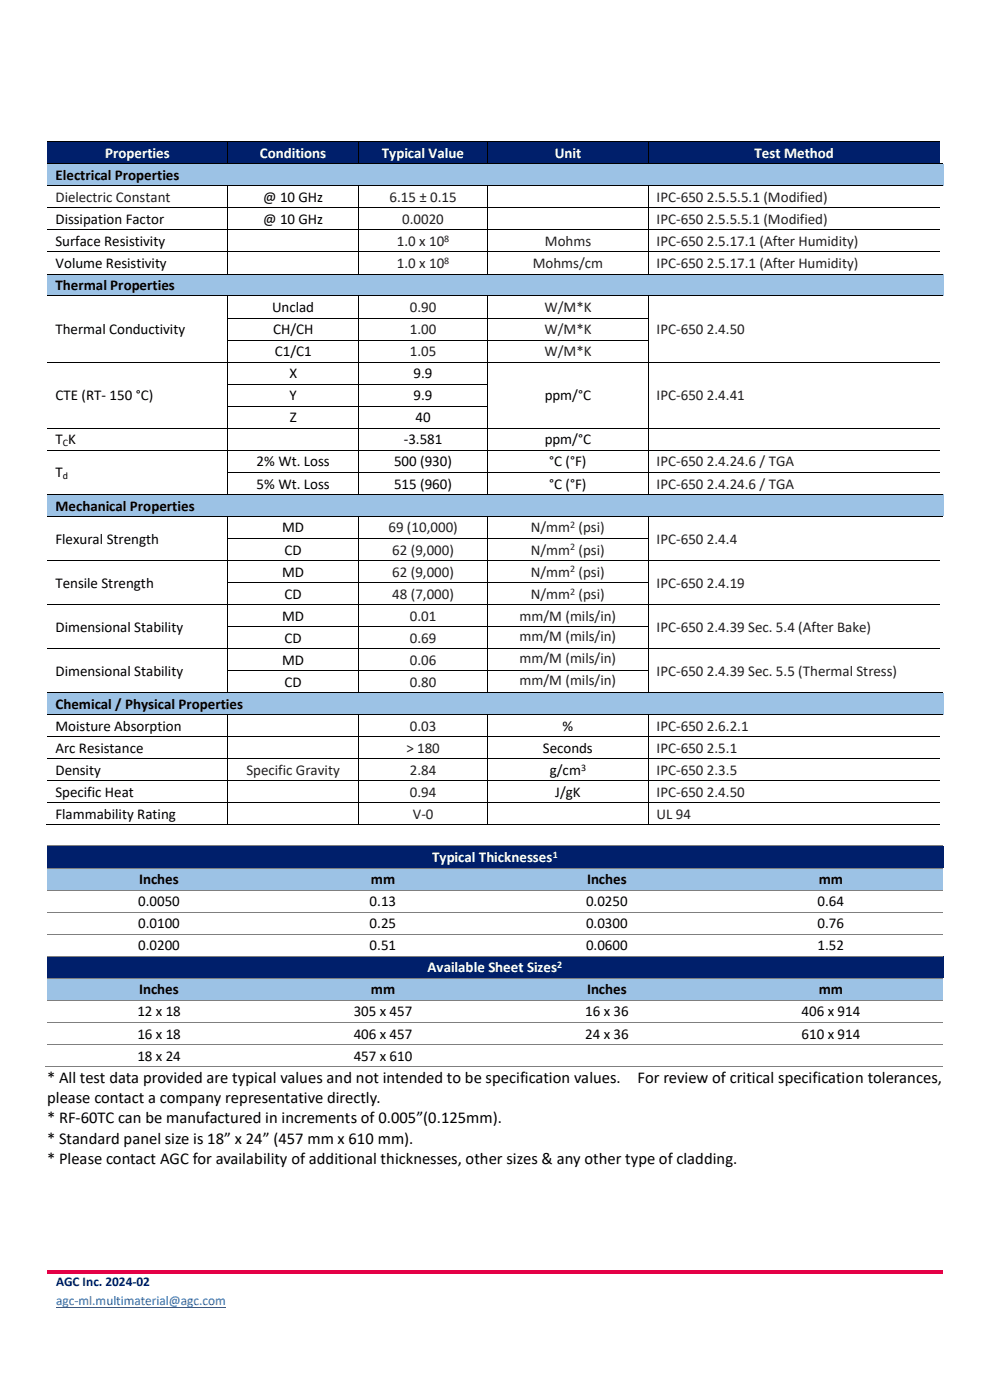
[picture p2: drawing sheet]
<svg xmlns="http://www.w3.org/2000/svg" width="210mm" height="297mm" viewBox="0 0 210 297" stroke-linecap="round" stroke-linejoin="round" font-family="sans-serif">
<defs><g id="words">
<g font-size="3.5">
<text x="10" y="229.7">* All test data provided are typical values and not intended to be specification values.</text>
<text x="135.2" y="229.7">For review of critical specification tolerances,</text>
<text x="10" y="234">please contact a company representative directly.</text>
<text x="10" y="238.3">* RF-60TC can be manufactured in increments of 0.005”(0.125mm).</text>
<text x="10" y="242.6">* Standard panel size is 18” x 24” (457 mm x 610 mm).</text>
<text x="10" y="246.9">* Please contact AGC for availability of additional thicknesses, other sizes &amp; any other type of cladding.</text>
</g>
<g font-size="3.2" fill="#fff">
<text x="22.3" y="33.5">Properties</text>
<text x="55.1" y="33.5">Conditions</text>
<text x="81" y="33.5">Typical Value</text>
<text x="117.7" y="33.5">Unit</text>
<text x="160.1" y="33.5">Test Method</text>
<text x="91.7" y="182.9">Typical Thicknesses</text>
<text x="90.7" y="206.3">Available Sheet Sizes</text>
</g>
<g font-size="3.2">
<text x="11.8" y="38.2">Electrical Properties</text>
<text x="11.8" y="47.5">Dissipation Factor</text>
<text x="55.8" y="42.8">@ 10 GHz</text>
<text x="55.8" y="47.5">@ 10 GHz</text>
<text x="11.8" y="52.2">Surface Resistivity</text>
<text x="11.8" y="56.9">Volume Resistivity</text>
<text x="11.8" y="61.6">Thermal Properties</text>
<text x="11.8" y="70.9">Thermal Conductivity</text>
<text x="57.7" y="66.2">Unclad</text>
<text x="57.9" y="70.9">CH/CH</text>
<text x="58.3" y="75.6">C1/C1</text>
<text x="61.4" y="80.3">X</text>
<text x="87.7" y="80.3">9.9</text>
<text x="11.8" y="84.9">CTE (RT- 150 °C)</text>
<text x="61.4" y="84.9">Y</text>
<text x="61.5" y="89.6">Z</text>
<text x="87.7" y="84.9">9.9</text>
<text x="88.2" y="89.6">40</text>
<text x="115.6" y="84.9">ppm/°C</text>
<text x="11.8" y="94.3">T K</text>
<text x="85.7" y="94.3">-3.581</text>
<text x="115.6" y="94.3">ppm/°C</text>
<text x="11.8" y="101.3">T</text>
<text x="54.4" y="99">2% Wt. Loss</text>
<text x="83.6" y="99">500 (930)</text>
<text x="116.5" y="99">°C (°F)</text>
<text x="54.4" y="103.6">5% Wt. Loss</text>
<text x="83.6" y="103.6">515 (960)</text>
<text x="116.5" y="103.6">°C (°F)</text>
<text x="11.8" y="108.3">Mechanical Properties</text>
<text x="59.9" y="113">MD</text>
<text x="11.8" y="115.3">Flexural Strength</text>
<text x="60.4" y="117.7">CD</text>
<text x="11.8" y="124.7">Tensile Strength</text>
<text x="59.9" y="122.3">MD</text>
<text x="59.9" y="131.7">MD</text>
<text x="60.4" y="127">CD</text>
<text x="11.8" y="134">Dimensional Stability</text>
<text x="60.4" y="136.4">CD</text>
<text x="11.8" y="143.4">Dimensional Stability</text>
<text x="59.9" y="141">MD</text>
<text x="60.4" y="145.7">CD</text>
<text x="11.8" y="150.4">Chemical / Physical Properties</text>
<text x="11.8" y="155">Moisture Absorption</text>
<text x="119.4" y="155">%</text>
<text x="11.8" y="159.7">Arc Resistance</text>
<text x="115.2" y="159.7">Seconds</text>
<text x="11.8" y="164.4">Density</text>
<text x="116.7" y="164.4">g/cm</text>
<text x="11.8" y="169.1">Specific Heat</text>
<text x="11.8" y="173.8">Flammability Rating</text>
<text x="117.8" y="169.1">J/gK</text>
<text x="29.5" y="187.6">Inches</text>
<text x="78.7" y="187.6">mm</text>
<text x="124.5" y="187.6">Inches</text>
<text x="173.7" y="187.6">mm</text>
<text x="29.3" y="192.3">0.0050</text>
<text x="29.3" y="196.9">0.0100</text>
<text x="78.4" y="192.3">0.13</text>
<text x="78.4" y="196.9">0.25</text>
<text x="124.3" y="192.3">0.0250</text>
<text x="124.3" y="196.9">0.0300</text>
<text x="173.4" y="192.3">0.64</text>
<text x="173.4" y="196.9">0.76</text>
<text x="29.3" y="201.6">0.0200</text>
<text x="78.4" y="201.6">0.51</text>
<text x="124.3" y="201.6">0.0600</text>
<text x="173.4" y="201.6">1.52</text>
<text x="29.1" y="215.6">12 x 18</text>
<text x="29.5" y="211">Inches</text>
<text x="75" y="215.6">305 x 457</text>
<text x="78.7" y="211">mm</text>
<text x="124.1" y="215.6">16 x 36</text>
<text x="124.5" y="211">Inches</text>
<text x="170" y="215.6">406 x 914</text>
<text x="173.7" y="211">mm</text>
<text x="29.1" y="220.3">16 x 18</text>
<text x="75" y="220.3">406 x 457</text>
<text x="124.1" y="220.3">24 x 36</text>
<text x="170" y="220.3">610 x 914</text>
<text x="29.1" y="225">18 x 24</text>
<text x="75" y="225">457 x 610</text>
</g>
<g font-size="3.2" fill="#231f20">
<text x="11.8" y="42.8">Dielectric Constant</text>
<text x="82.6" y="42.8">6.15 ± 0.15</text>
<text x="85.3" y="47.5">0.0020</text>
<text x="139.3" y="42.8">IPC-650 2.5.5.5.1 (Modified)</text>
<text x="139.3" y="47.5">IPC-650 2.5.5.5.1 (Modified)</text>
<text x="84.2" y="52.2">1.0 x 10</text>
<text x="115.6" y="52.2">Mohms</text>
<text x="139.3" y="52.2">IPC-650 2.5.17.1 (After Humidity)</text>
<text x="84.2" y="56.9">1.0 x 10</text>
<text x="113" y="56.9">Mohms/cm</text>
<text x="139.3" y="56.9">IPC-650 2.5.17.1 (After Humidity)</text>
<text x="86.9" y="66.2">0.90</text>
<text x="86.9" y="70.9">1.00</text>
<text x="115.5" y="66.2">W/M*K</text>
<text x="115.5" y="70.9">W/M*K</text>
<text x="139.3" y="70.9">IPC-650 2.4.50</text>
<text x="86.9" y="75.6">1.05</text>
<text x="115.5" y="75.6">W/M*K</text>
<text x="139.3" y="84.9">IPC-650 2.4.41</text>
<text x="139.3" y="99">IPC-650 2.4.24.6 / TGA</text>
<text x="139.3" y="103.6">IPC-650 2.4.24.6 / TGA</text>
<text x="82.4" y="113">69 (10,000)</text>
<text x="112.6" y="113">N/mm (psi)</text>
<text x="83.2" y="117.7">62 (9,000)</text>
<text x="112.6" y="117.7">N/mm (psi)</text>
<text x="139.3" y="115.3">IPC-650 2.4.4</text>
<text x="83.2" y="122.3">62 (9,000)</text>
<text x="112.6" y="122.3">N/mm (psi)</text>
<text x="139.3" y="124.7">IPC-650 2.4.19</text>
<text x="83.2" y="127">48 (7,000)</text>
<text x="86.9" y="131.7">0.01</text>
<text x="110.2" y="131.7">mm/M (mils/in)</text>
<text x="112.6" y="127">N/mm (psi)</text>
<text x="86.9" y="136.4">0.69</text>
<text x="110.2" y="136">mm/M (mils/in)</text>
<text x="139.3" y="134">IPC-650 2.4.39 Sec. 5.4 (After Bake)</text>
<text x="86.9" y="141">0.06</text>
<text x="110.2" y="140.7">mm/M (mils/in)</text>
<text x="139.3" y="143.4">IPC-650 2.4.39 Sec. 5.5 (Thermal Stress)</text>
<text x="86.9" y="145.7">0.80</text>
<text x="110.2" y="145.4">mm/M (mils/in)</text>
<text x="86.9" y="155">0.03</text>
<text x="139.3" y="155">IPC-650 2.6.2.1</text>
<text x="86.2" y="159.7">&gt; 180</text>
<text x="139.3" y="159.7">IPC-650 2.5.1</text>
<text x="52.3" y="164.4">Specific Gravity</text>
<text x="86.9" y="164.4">2.84</text>
<text x="139.3" y="164.4">IPC-650 2.3.5</text>
<text x="86.9" y="169.1">0.94</text>
<text x="87.6" y="173.8">V-0</text>
<text x="139.3" y="169.1">IPC-650 2.4.50</text>
<text x="139.3" y="173.8">UL 94</text>
</g>
<text font-size="2.8" fill="#001f6b" x="11.9" y="272.9">AGC Inc. 2024-02</text>
<text font-size="2.8" fill="#0563c1" x="11.9" y="276.9">agc-ml.multimaterial@agc.com</text>
<g font-size="2.1" fill="#231f20">
<text x="94.3" y="51.3">8</text>
<text x="94.3" y="56">8</text>
<text x="121" y="112.1">2</text>
<text x="121" y="116.8">2</text>
<text x="121" y="121.4">2</text>
<text x="121" y="126.1">2</text>
</g>
<g font-size="2.1">
<text x="13.3" y="94.6">C</text>
<text x="13.3" y="101.6">d</text>
<text x="123.3" y="163.5">3</text>
</g>
<g font-size="2.1" fill="#fff">
<text x="117.2" y="182">1</text>
<text x="118.2" y="205.4">2</text>
</g>
</g></defs>
<g fill="#001f6b">
<path d="M10 30.2h38.2v4.5h-38.2z" fill-rule="evenodd"/>
<path d="M11.8 30.5h34.8v3.8h-34.8z" fill-rule="evenodd"/>
<path d="M48.3 30.2h27.7v4.5h-27.7z" fill-rule="evenodd"/>
<path d="M50.1 30.5h24.2v3.8h-24.2z" fill-rule="evenodd"/>
<path d="M76.1 30.2h27.3v4.5h-27.3z" fill-rule="evenodd"/>
<path d="M77.8 30.5h23.9v3.8h-23.9z" fill-rule="evenodd"/>
<path d="M103.4 30.2h34.1v4.5h-34.1z" fill-rule="evenodd"/>
<path d="M105.2 30.5h30.6v3.8h-30.6z" fill-rule="evenodd"/>
<path d="M137.6 30.2h61.8v4.5h-61.8z" fill-rule="evenodd"/>
<path d="M139.3 30.5h58.4v3.8h-58.4z" fill-rule="evenodd"/>
</g>
<path d="M10 30.1h38.2M48.3 30.1v4.6M48.4 30.1h27.6M76 30.1v4.6M76.1 30.1h27.3M103.4 30.1v4.6M103.5 30.1h34M137.6 30.1v4.6M137.7 30.1h61.7" fill="none" stroke="#000" stroke-width=".21"/>
<g fill="#000">
<path d="M48.2 30h.2v.1h-.2z" fill-rule="evenodd"/>
<path d="M76 30h.1v.1h-.1z" fill-rule="evenodd"/>
<path d="M103.4 30h.1v.1h-.1z" fill-rule="evenodd"/>
<path d="M137.5 30h.2v.1h-.2z" fill-rule="evenodd"/>
</g>
<g fill="#9cc2e5">
<path d="M10 34.8h190.1v4.5h-190.1z" fill-rule="evenodd"/>
<path d="M11.8 35.1h186.5v3.9h-186.5z" fill-rule="evenodd"/>
</g>
<g fill="none" stroke="#000" stroke-width=".21">
<path d="M10 34.8h38.2M10 39.4h38.2M48.3 39.5v4.5M48.4 34.8h27.6M48.4 39.4h27.6M76 39.5v4.5M76.1 34.8h27.3M76.1 39.4h27.3M103.4 39.5v4.5M103.5 34.8h34M103.5 39.4h34M137.6 39.5v4.5"/>
<path d="M137.7 34.8h61.7M137.7 39.4h61.7M10 44.1h38.2M10 48.8h38.2M10 53.4h38.2M48.3 44.2v4.5M48.3 48.9v4.4M48.3 53.5v4.5M48.4 44.1h27.6M48.4 48.8h27.6M48.4 53.4h27.6M76 44.2v4.5"/>
<path d="M76 48.9v4.4M76 53.5v4.5M76.1 44.1h27.3M76.1 48.8h27.3M76.1 53.4h27.3M103.4 44.2v4.5M103.4 48.9v4.4M103.4 53.5v4.5M103.5 44.1h34M103.5 48.8h34M103.5 53.4h34M137.6 44.2v4.5"/>
<path d="M137.6 48.9v4.4M137.6 53.5v4.5M137.7 44.1h61.7M137.7 48.8h61.7M137.7 53.4h61.7"/>
</g>
<g fill="#000">
<path d="M48.2 34.7h.2v.1h-.2z" fill-rule="evenodd"/>
<path d="M48.2 39.3h.2v.2h-.2z" fill-rule="evenodd"/>
<path d="M76 34.7h.1v.1h-.1z" fill-rule="evenodd"/>
<path d="M76 39.3h.1v.2h-.1z" fill-rule="evenodd"/>
<path d="M103.4 34.7h.1v.1h-.1z" fill-rule="evenodd"/>
<path d="M103.4 39.3h.1v.2h-.1z" fill-rule="evenodd"/>
<path d="M137.5 34.7h.2v.1h-.2z" fill-rule="evenodd"/>
<path d="M137.5 39.3h.2v.2h-.2z" fill-rule="evenodd"/>
<path d="M199.4 34.7h.2v.1h-.2z" fill-rule="evenodd"/>
<path d="M199.4 39.3h.2v.2h-.2z" fill-rule="evenodd"/>
<path d="M199.6 34.7l.1 .1z" fill-rule="evenodd"/>
<path d="M199.6 39.3l.1 .2z" fill-rule="evenodd"/>
<path d="M199.7 34.7h.2v.1h-.2z" fill-rule="evenodd"/>
<path d="M199.7 39.3h.2v.2h-.2z" fill-rule="evenodd"/>
<path d="M199.9 34.7h.1v.1h-.1z" fill-rule="evenodd"/>
<path d="M199.9 39.3h.1v.2h-.1z" fill-rule="evenodd"/>
<path d="M48.2 44h.2v.2h-.2z" fill-rule="evenodd"/>
<path d="M48.2 48.7h.2v.2h-.2z" fill-rule="evenodd"/>
<path d="M48.2 53.3h.2v.2h-.2z" fill-rule="evenodd"/>
<path d="M76 44h.1v.2h-.1z" fill-rule="evenodd"/>
<path d="M76 48.7h.1v.2h-.1z" fill-rule="evenodd"/>
<path d="M76 53.3h.1v.2h-.1z" fill-rule="evenodd"/>
<path d="M103.4 44h.1v.2h-.1z" fill-rule="evenodd"/>
<path d="M103.4 48.7h.1v.2h-.1z" fill-rule="evenodd"/>
<path d="M103.4 53.3h.1v.2h-.1z" fill-rule="evenodd"/>
<path d="M137.5 44h.2v.2h-.2z" fill-rule="evenodd"/>
<path d="M137.5 48.7h.2v.2h-.2z" fill-rule="evenodd"/>
<path d="M137.5 53.3h.2v.2h-.2z" fill-rule="evenodd"/>
</g>
<g fill="#9cc2e5">
<path d="M10 58.2h190.1v4.5h-190.1z" fill-rule="evenodd"/>
<path d="M11.8 58.5h186.5v3.9h-186.5z" fill-rule="evenodd"/>
</g>
<path d="M10 58.1h38.2M48.4 58.1h27.6M76.1 58.1h27.3M103.5 58.1h34M137.7 58.1h61.7" fill="none" stroke="#000" stroke-width=".21"/>
<g fill="#000">
<path d="M48.2 58h.2v.2h-.2z" fill-rule="evenodd"/>
<path d="M76 58h.1v.2h-.1z" fill-rule="evenodd"/>
<path d="M103.4 58h.1v.2h-.1z" fill-rule="evenodd"/>
<path d="M137.5 58h.2v.2h-.2z" fill-rule="evenodd"/>
<path d="M199.4 58h.2v.2h-.2z" fill-rule="evenodd"/>
<path d="M199.6 58l.1 .2z" fill-rule="evenodd"/>
<path d="M199.7 58h.2v.2h-.2z" fill-rule="evenodd"/>
<path d="M199.9 58h.1v.2h-.1z" fill-rule="evenodd"/>
</g>
<g fill="#fff">
<path d="M10 62.9h38.2v13.9h-38.2z" fill-rule="evenodd"/>
<path d="M11.8 67.9h34.8v3.9h-34.8z" fill-rule="evenodd"/>
<path d="M48.3 62.9h27.7v4.5h-27.7z" fill-rule="evenodd"/>
<path d="M50.1 63.2h24.2v3.9h-24.2z" fill-rule="evenodd"/>
<path d="M76.1 62.9h27.3v4.5h-27.3z" fill-rule="evenodd"/>
<path d="M77.8 63.2h23.9v3.9h-23.9z" fill-rule="evenodd"/>
</g>
<path d="M10 62.8h38.2M48.3 62.9v4.5M48.4 62.8h27.6M76 62.9v4.5M76.1 62.8h27.3M103.4 62.9v4.5M103.5 62.8h34M137.6 62.9v4.5M137.7 62.8h61.7" fill="none" stroke="#000" stroke-width=".21"/>
<g fill="#000">
<path d="M48.2 62.7h.2v.2h-.2z" fill-rule="evenodd"/>
<path d="M76 62.7h.1v.2h-.1z" fill-rule="evenodd"/>
<path d="M103.4 62.7h.1v.2h-.1z" fill-rule="evenodd"/>
<path d="M137.5 62.7h.2v.2h-.2z" fill-rule="evenodd"/>
<path d="M199.4 62.7h.2v.2h-.2z" fill-rule="evenodd"/>
<path d="M199.6 62.7l.1 .2z" fill-rule="evenodd"/>
<path d="M199.7 62.7h.2v.2h-.2z" fill-rule="evenodd"/>
<path d="M199.9 62.7h.1v.2h-.1z" fill-rule="evenodd"/>
</g>
<g fill="#fff">
<path d="M48.3 67.6h27.7v4.5h-27.7z" fill-rule="evenodd"/>
<path d="M50.1 67.9h24.2v3.9h-24.2z" fill-rule="evenodd"/>
<path d="M76.1 67.6h27.3v4.5h-27.3z" fill-rule="evenodd"/>
<path d="M77.8 67.9h23.9v3.9h-23.9z" fill-rule="evenodd"/>
</g>
<g fill="#000">
<path d="M48.2 67.4h.2v.2h-.2z" fill-rule="evenodd"/>
<path d="M76 67.4h.1v.2h-.1z" fill-rule="evenodd"/>
<path d="M103.4 67.4h.1v.2h-.1z" fill-rule="evenodd"/>
<path d="M137.5 67.4h.2v.2h-.2z" fill-rule="evenodd"/>
</g>
<path d="M48.3 67.6v4.5M48.4 67.5h27.6M76 67.6v4.5M76.1 67.5h27.3M103.4 67.6v4.5M103.5 67.5h34M137.6 67.6v4.5" fill="none" stroke="#000" stroke-width=".21"/>
<g fill="#fff">
<path d="M48.3 72.2h27.7v4.6h-27.7z" fill-rule="evenodd"/>
<path d="M50.1 72.6h24.2v3.8h-24.2z" fill-rule="evenodd"/>
<path d="M76.1 72.2h27.3v4.6h-27.3z" fill-rule="evenodd"/>
<path d="M77.8 72.6h23.9v3.8h-23.9z" fill-rule="evenodd"/>
</g>
<g fill="#000">
<path d="M48.2 72.1h.2v.1h-.2z" fill-rule="evenodd"/>
<path d="M76 72.1h.1v.1h-.1z" fill-rule="evenodd"/>
<path d="M103.4 72.1h.1v.1h-.1z" fill-rule="evenodd"/>
<path d="M137.5 72.1h.2v.1h-.2z" fill-rule="evenodd"/>
</g>
<path d="M48.3 72.2v4.6M48.4 72.1h27.6M76 72.2v4.6M76.1 72.1h27.3M103.4 72.2v4.6M103.5 72.1h34M137.6 72.2v4.6" fill="none" stroke="#000" stroke-width=".21"/>
<g fill="#fff">
<path d="M10 76.9h38.2v13.9h-38.2z" fill-rule="evenodd"/>
<path d="M11.8 81.9h34.8v3.9h-34.8z" fill-rule="evenodd"/>
<path d="M48.3 76.9h27.7v4.5h-27.7z" fill-rule="evenodd"/>
<path d="M50.1 77.2h24.2v3.9h-24.2z" fill-rule="evenodd"/>
<path d="M76.1 76.9h27.3v4.5h-27.3z" fill-rule="evenodd"/>
<path d="M77.8 77.2h23.9v3.9h-23.9z" fill-rule="evenodd"/>
</g>
<path d="M10 76.8h38.2M48.3 76.9v4.5M48.4 76.8h27.6M76 76.9v4.5M76.1 76.8h27.3M103.4 76.9v4.5M103.5 76.8h34M137.6 76.9v4.5M137.7 76.8h61.7" fill="none" stroke="#000" stroke-width=".21"/>
<g fill="#000">
<path d="M48.2 76.8h.2v.1h-.2z" fill-rule="evenodd"/>
<path d="M76 76.8h.1v.1h-.1z" fill-rule="evenodd"/>
<path d="M103.4 76.8h.1v.1h-.1z" fill-rule="evenodd"/>
<path d="M137.5 76.8h.2v.1h-.2z" fill-rule="evenodd"/>
</g>
<g fill="#fff">
<path d="M48.3 81.6h27.7v4.5h-27.7z" fill-rule="evenodd"/>
<path d="M50.1 81.9h24.2v3.9h-24.2z" fill-rule="evenodd"/>
<path d="M76.1 81.6h27.3v4.5h-27.3z" fill-rule="evenodd"/>
<path d="M77.8 81.9h23.9v3.9h-23.9z" fill-rule="evenodd"/>
</g>
<g fill="#000">
<path d="M48.2 81.4h.2v.2h-.2z" fill-rule="evenodd"/>
<path d="M76 81.4h.1v.2h-.1z" fill-rule="evenodd"/>
<path d="M103.4 81.4h.1v.2h-.1z" fill-rule="evenodd"/>
<path d="M137.5 81.4h.2v.2h-.2z" fill-rule="evenodd"/>
</g>
<path d="M48.3 81.6v4.5M48.4 81.5h27.6M76 81.6v4.5M76.1 81.5h27.3M103.4 81.6v4.5M137.6 81.6v4.5" fill="none" stroke="#000" stroke-width=".21"/>
<g fill="#fff">
<path d="M48.3 86.3h27.7v4.5h-27.7z" fill-rule="evenodd"/>
<path d="M50.1 86.6h24.2v3.8h-24.2z" fill-rule="evenodd"/>
<path d="M76.1 86.3h27.3v4.5h-27.3z" fill-rule="evenodd"/>
<path d="M77.8 86.6h23.9v3.8h-23.9z" fill-rule="evenodd"/>
</g>
<g fill="#000">
<path d="M48.2 86.1h.2v.1h-.2z" fill-rule="evenodd"/>
<path d="M76 86.1h.1v.1h-.1z" fill-rule="evenodd"/>
<path d="M103.4 86.1h.1v.1h-.1z" fill-rule="evenodd"/>
<path d="M137.5 86.1h.2v.1h-.2z" fill-rule="evenodd"/>
</g>
<path d="M48.3 86.2v4.6M48.4 86.2h27.6M76 86.2v4.6M76.1 86.2h27.3M103.4 86.2v4.6M137.6 86.2v4.6" fill="none" stroke="#000" stroke-width=".21"/>
<g fill="#fff">
<path d="M48.3 90.9h27.7v4.5h-27.7z" fill-rule="evenodd"/>
<path d="M50.1 91.2h24.2v3.9h-24.2z" fill-rule="evenodd"/>
<path d="M76.1 90.9h27.3v4.5h-27.3z" fill-rule="evenodd"/>
<path d="M77.8 91.2h23.9v3.9h-23.9z" fill-rule="evenodd"/>
</g>
<path d="M10 90.9h38.2M48.3 90.9v4.5M48.4 90.9h27.6M76 90.9v4.5M76.1 90.9h27.3M103.4 90.9v4.5M103.5 90.9h34M137.6 90.9v4.5M137.7 90.9h61.7" fill="none" stroke="#000" stroke-width=".21"/>
<g fill="#000">
<path d="M48.2 90.8h.2v.1h-.2z" fill-rule="evenodd"/>
<path d="M76 90.8h.1v.1h-.1z" fill-rule="evenodd"/>
<path d="M103.4 90.8h.1v.1h-.1z" fill-rule="evenodd"/>
<path d="M137.5 90.8h.2v.1h-.2z" fill-rule="evenodd"/>
</g>
<g fill="#fff">
<path d="M48.3 95.6h27.7v4.5h-27.7z" fill-rule="evenodd"/>
<path d="M50.1 95.9h24.2v3.9h-24.2z" fill-rule="evenodd"/>
<path d="M76.1 95.6h27.3v4.5h-27.3z" fill-rule="evenodd"/>
<path d="M77.8 95.9h23.9v3.9h-23.9z" fill-rule="evenodd"/>
</g>
<path d="M10 95.5h38.2M48.3 95.6v4.5M48.4 95.5h27.6M76 95.6v4.5M76.1 95.5h27.3M103.4 95.6v4.5M103.5 95.5h34M137.6 95.6v4.5M137.7 95.5h61.7" fill="none" stroke="#000" stroke-width=".21"/>
<g fill="#000">
<path d="M48.2 95.4h.2v.2h-.2z" fill-rule="evenodd"/>
<path d="M76 95.4h.1v.2h-.1z" fill-rule="evenodd"/>
<path d="M103.4 95.4h.1v.2h-.1z" fill-rule="evenodd"/>
<path d="M137.5 95.4h.2v.2h-.2z" fill-rule="evenodd"/>
</g>
<g fill="#fff">
<path d="M48.3 100.3h27.7v4.5h-27.7z" fill-rule="evenodd"/>
<path d="M50.1 100.6h24.2v3.9h-24.2z" fill-rule="evenodd"/>
<path d="M76.1 100.3h27.3v4.5h-27.3z" fill-rule="evenodd"/>
<path d="M77.8 100.6h23.9v3.9h-23.9z" fill-rule="evenodd"/>
</g>
<g fill="#000">
<path d="M48.2 100.1h.2v.2h-.2z" fill-rule="evenodd"/>
<path d="M76 100.1h.1v.2h-.1z" fill-rule="evenodd"/>
<path d="M103.4 100.1h.1v.2h-.1z" fill-rule="evenodd"/>
<path d="M137.5 100.1h.2v.2h-.2z" fill-rule="evenodd"/>
</g>
<path d="M48.3 100.3v4.5M48.4 100.2h27.6M76 100.3v4.5M76.1 100.2h27.3M103.4 100.3v4.5M103.5 100.2h34M137.6 100.3v4.5M137.7 100.2h61.7" fill="none" stroke="#000" stroke-width=".21"/>
<g fill="#9cc2e5">
<path d="M10 105h190.1v4.4h-190.1z" fill-rule="evenodd"/>
<path d="M11.8 105.3h186.5v3.9h-186.5z" fill-rule="evenodd"/>
</g>
<g fill="none" stroke="#000" stroke-width=".21">
<path d="M10 104.9h38.2M10 109.5h38.2M10 118.9h38.2M48.3 109.6v4.5M48.3 114.3v4.5M48.3 119v4.5M48.4 104.9h27.6M48.4 109.5h27.6M48.4 114.2h27.6M48.4 118.9h27.6M76 109.6v4.5M76 114.3v4.5"/>
<path d="M76 119v4.5M76.1 104.9h27.3M76.1 109.5h27.3M76.1 114.2h27.3M76.1 118.9h27.3M103.4 109.6v4.5M103.4 114.3v4.5M103.4 119v4.5M103.5 104.9h34M103.5 109.5h34M103.5 114.2h34M103.5 118.9h34"/>
<path d="M137.6 109.6v4.5M137.6 114.3v4.5M137.6 119v4.5M137.7 104.9h61.7M137.7 109.5h61.7M137.7 118.9h61.7M10 128.2h38.2M10 137.6h38.2M48.3 123.7v4.5M48.3 128.3v4.6M48.3 133v4.5M48.3 137.7v4.5"/>
<path d="M48.4 123.6h27.6M48.4 128.2h27.6M48.4 132.9h27.6M48.4 137.6h27.6M76 123.7v4.5M76 128.3v4.6M76 133v4.5M76 137.7v4.5M76.1 123.6h27.3M76.1 128.2h27.3M76.1 132.9h27.3M76.1 137.6h27.3"/>
<path d="M103.4 123.7v4.5M103.4 128.3v4.6M103.4 133v4.5M103.4 137.7v4.5M103.5 123.6h34M103.5 128.2h34M103.5 132.9h34M103.5 137.6h34M137.6 123.7v4.5M137.6 128.3v4.6M137.6 133v4.5M137.6 137.7v4.5"/>
<path d="M137.7 128.2h61.7M137.7 137.6h61.7M48.3 142.3v4.6M48.4 142.3h27.6M76 142.3v4.6M76.1 142.3h27.3M103.4 142.3v4.6M103.5 142.3h34M137.6 142.3v4.6"/>
</g>
<g fill="#000">
<path d="M48.2 104.8h.2v.2h-.2z" fill-rule="evenodd"/>
<path d="M48.2 109.4h.2v.2h-.2z" fill-rule="evenodd"/>
<path d="M48.2 114.1h.2v.2h-.2z" fill-rule="evenodd"/>
<path d="M48.2 118.8h.2v.2h-.2z" fill-rule="evenodd"/>
<path d="M76 104.8h.1v.2h-.1z" fill-rule="evenodd"/>
<path d="M76 109.4h.1v.2h-.1z" fill-rule="evenodd"/>
<path d="M76 114.1h.1v.2h-.1z" fill-rule="evenodd"/>
<path d="M76 118.8h.1v.2h-.1z" fill-rule="evenodd"/>
<path d="M103.4 104.8h.1v.2h-.1z" fill-rule="evenodd"/>
<path d="M103.4 109.4h.1v.2h-.1z" fill-rule="evenodd"/>
<path d="M103.4 114.1h.1v.2h-.1z" fill-rule="evenodd"/>
<path d="M103.4 118.8h.1v.2h-.1z" fill-rule="evenodd"/>
<path d="M137.5 104.8h.2v.2h-.2z" fill-rule="evenodd"/>
<path d="M137.5 109.4h.2v.2h-.2z" fill-rule="evenodd"/>
<path d="M137.5 114.1h.2v.2h-.2z" fill-rule="evenodd"/>
<path d="M137.5 118.8h.2v.2h-.2z" fill-rule="evenodd"/>
<path d="M199.4 104.8h.2v.2h-.2z" fill-rule="evenodd"/>
<path d="M199.4 109.4h.2v.2h-.2z" fill-rule="evenodd"/>
<path d="M199.6 104.8l.1 .2z" fill-rule="evenodd"/>
<path d="M199.6 109.4l.1 .2z" fill-rule="evenodd"/>
<path d="M199.7 104.8h.2v.2h-.2z" fill-rule="evenodd"/>
<path d="M199.7 109.4h.2v.2h-.2z" fill-rule="evenodd"/>
<path d="M199.9 104.8h.1v.2h-.1z" fill-rule="evenodd"/>
<path d="M199.9 109.4h.1v.2h-.1z" fill-rule="evenodd"/>
<path d="M48.2 123.5h.2v.2h-.2z" fill-rule="evenodd"/>
<path d="M48.2 128.2h.2v.1h-.2z" fill-rule="evenodd"/>
<path d="M48.2 132.9h.2v.1h-.2z" fill-rule="evenodd"/>
<path d="M48.2 137.5h.2v.2h-.2z" fill-rule="evenodd"/>
<path d="M76 123.5h.1v.2h-.1z" fill-rule="evenodd"/>
<path d="M76 128.2h.1v.1h-.1z" fill-rule="evenodd"/>
<path d="M76 132.9h.1v.1h-.1z" fill-rule="evenodd"/>
<path d="M76 137.5h.1v.2h-.1z" fill-rule="evenodd"/>
<path d="M103.4 123.5h.1v.2h-.1z" fill-rule="evenodd"/>
<path d="M103.4 128.2h.1v.1h-.1z" fill-rule="evenodd"/>
<path d="M103.4 132.9h.1v.1h-.1z" fill-rule="evenodd"/>
<path d="M103.4 137.5h.1v.2h-.1z" fill-rule="evenodd"/>
<path d="M137.5 123.5h.2v.2h-.2z" fill-rule="evenodd"/>
<path d="M137.5 128.2h.2v.1h-.2z" fill-rule="evenodd"/>
<path d="M137.5 132.9h.2v.1h-.2z" fill-rule="evenodd"/>
<path d="M137.5 137.5h.2v.2h-.2z" fill-rule="evenodd"/>
<path d="M48.2 142.2h.2v.1h-.2z" fill-rule="evenodd"/>
<path d="M76 142.2h.1v.1h-.1z" fill-rule="evenodd"/>
<path d="M103.4 142.2h.1v.1h-.1z" fill-rule="evenodd"/>
<path d="M137.5 142.2h.2v.1h-.2z" fill-rule="evenodd"/>
</g>
<g fill="#9cc2e5">
<path d="M10 147h190.1v4.5h-190.1z" fill-rule="evenodd"/>
<path d="M11.8 147.3h186.5v3.9h-186.5z" fill-rule="evenodd"/>
</g>
<g fill="none" stroke="#000" stroke-width=".21">
<path d="M10 147h38.2M10 151.6h38.2M10 156.3h38.2M48.3 151.7v4.5M48.3 156.4v4.5M48.4 147h27.6M48.4 151.6h27.6M48.4 156.3h27.6M76 151.7v4.5M76 156.4v4.5M76.1 147h27.3M76.1 151.6h27.3"/>
<path d="M76.1 156.3h27.3M103.4 151.7v4.5M103.4 156.4v4.5M103.5 147h34M103.5 151.6h34M103.5 156.3h34M137.6 151.7v4.5M137.6 156.4v4.5M137.7 147h61.7M137.7 151.6h61.7M137.7 156.3h61.7M9.7 175h38.5"/>
<path d="M10 161h38.2M10 165.6h38.2M10 170.3h38.2M48.3 161.1v4.4M48.3 165.7v4.5M48.3 170.4v4.5M48.4 161h27.6M48.4 165.6h27.6M48.4 170.3h27.6M48.4 175h27.6M76 161.1v4.4M76 165.7v4.5"/>
<path d="M76 170.4v4.5M76.1 161h27.3M76.1 165.6h27.3M76.1 170.3h27.3M76.1 175h27.3M103.4 161.1v4.4M103.4 165.7v4.5M103.4 170.4v4.5M103.5 161h34M103.5 165.6h34M103.5 170.3h34M103.5 175h34"/>
<path d="M137.6 161.1v4.4M137.6 165.7v4.5M137.6 170.4v4.5M137.7 161h61.7M137.7 165.6h61.7M137.7 170.3h61.7M137.7 175h61.7"/>
</g>
<g fill="#000">
<path d="M48.2 146.9h.2v.1h-.2z" fill-rule="evenodd"/>
<path d="M48.2 151.5h.2v.2h-.2z" fill-rule="evenodd"/>
<path d="M48.2 156.2h.2v.2h-.2z" fill-rule="evenodd"/>
<path d="M76 146.9h.1v.1h-.1z" fill-rule="evenodd"/>
<path d="M76 151.5h.1v.2h-.1z" fill-rule="evenodd"/>
<path d="M76 156.2h.1v.2h-.1z" fill-rule="evenodd"/>
<path d="M103.4 146.9h.1v.1h-.1z" fill-rule="evenodd"/>
<path d="M103.4 151.5h.1v.2h-.1z" fill-rule="evenodd"/>
<path d="M103.4 156.2h.1v.2h-.1z" fill-rule="evenodd"/>
<path d="M137.5 146.9h.2v.1h-.2z" fill-rule="evenodd"/>
<path d="M137.5 151.5h.2v.2h-.2z" fill-rule="evenodd"/>
<path d="M137.5 156.2h.2v.2h-.2z" fill-rule="evenodd"/>
<path d="M199.4 146.9h.2v.1h-.2z" fill-rule="evenodd"/>
<path d="M199.4 151.5h.2v.2h-.2z" fill-rule="evenodd"/>
<path d="M199.6 146.9l.1 .1z" fill-rule="evenodd"/>
<path d="M199.6 151.5l.1 .2z" fill-rule="evenodd"/>
<path d="M199.7 146.9h.2v.1h-.2z" fill-rule="evenodd"/>
<path d="M199.7 151.5h.2v.2h-.2z" fill-rule="evenodd"/>
<path d="M199.9 146.9h.1v.1h-.1z" fill-rule="evenodd"/>
<path d="M199.9 151.5h.1v.2h-.1z" fill-rule="evenodd"/>
<path d="M48.2 160.9h.2v.2h-.2z" fill-rule="evenodd"/>
<path d="M48.2 165.5h.2v.2h-.2z" fill-rule="evenodd"/>
<path d="M48.2 170.2h.2v.2h-.2z" fill-rule="evenodd"/>
<path d="M48.2 174.9h.2v.2h-.2z" fill-rule="evenodd"/>
<path d="M76 160.9h.1v.2h-.1z" fill-rule="evenodd"/>
<path d="M76 165.5h.1v.2h-.1z" fill-rule="evenodd"/>
<path d="M76 170.2h.1v.2h-.1z" fill-rule="evenodd"/>
<path d="M76 174.9h.1v.2h-.1z" fill-rule="evenodd"/>
<path d="M103.4 160.9h.1v.2h-.1z" fill-rule="evenodd"/>
<path d="M103.4 165.5h.1v.2h-.1z" fill-rule="evenodd"/>
<path d="M103.4 170.2h.1v.2h-.1z" fill-rule="evenodd"/>
<path d="M103.4 174.9h.1v.2h-.1z" fill-rule="evenodd"/>
<path d="M137.5 160.9h.2v.2h-.2z" fill-rule="evenodd"/>
<path d="M137.5 165.5h.2v.2h-.2z" fill-rule="evenodd"/>
<path d="M137.5 170.2h.2v.2h-.2z" fill-rule="evenodd"/>
<path d="M137.5 174.9h.2v.2h-.2z" fill-rule="evenodd"/>
</g>
<g fill="#001f6b">
<path d="M10 179.6h190.1v4.5h-190.1z" fill-rule="evenodd"/>
<path d="M11.9 179.9h186.3v3.9h-186.3z" fill-rule="evenodd"/>
</g>
<path d="M10 179.5h190" fill="none" stroke="#7f7f7f" stroke-width=".21"/>
<g fill="#9cc2e5">
<path d="M10 184.3h47.5v4.4h-47.5z" fill-rule="evenodd"/>
<path d="M11.9 184.6h43.7v3.9h-43.7z" fill-rule="evenodd"/>
<path d="M57.5 184.3h47.5v4.4h-47.5z" fill-rule="evenodd"/>
<path d="M59.4 184.6h43.7v3.9h-43.7z" fill-rule="evenodd"/>
<path d="M105 184.3h47.6v4.4h-47.6z" fill-rule="evenodd"/>
<path d="M106.9 184.6h43.8v3.9h-43.8z" fill-rule="evenodd"/>
<path d="M152.6 184.3h47.5v4.4h-47.5z" fill-rule="evenodd"/>
<path d="M154.4 184.6h43.8v3.9h-43.8z" fill-rule="evenodd"/>
</g>
<path d="M10 184.2h47.5" fill="none" stroke="#7f7f7f" stroke-width=".21"/>
<path d="M57.5 184.1h.2v.2h-.2z" fill-rule="evenodd" fill="#7f7f7f"/>
<path d="M57.7 184.2h47.3" fill="none" stroke="#7f7f7f" stroke-width=".21"/>
<path d="M105 184.1h.2v.2h-.2z" fill-rule="evenodd" fill="#7f7f7f"/>
<path d="M105.2 184.2h47.3" fill="none" stroke="#7f7f7f" stroke-width=".21"/>
<path d="M152.5 184.1h.2v.2h-.2z" fill-rule="evenodd" fill="#7f7f7f"/>
<path d="M10 188.8h47.5M152.7 184.2h47.3" fill="none" stroke="#7f7f7f" stroke-width=".21"/>
<path d="M57.5 188.7h.2v.2h-.2z" fill-rule="evenodd" fill="#7f7f7f"/>
<path d="M57.7 188.8h47.3" fill="none" stroke="#7f7f7f" stroke-width=".21"/>
<path d="M105 188.7h.2v.2h-.2z" fill-rule="evenodd" fill="#7f7f7f"/>
<path d="M105.2 188.8h47.3" fill="none" stroke="#7f7f7f" stroke-width=".21"/>
<path d="M152.5 188.7h.2v.2h-.2z" fill-rule="evenodd" fill="#7f7f7f"/>
<path d="M10 193.5h47.5M152.7 188.8h47.3" fill="none" stroke="#7f7f7f" stroke-width=".21"/>
<path d="M57.5 193.4h.2v.2h-.2z" fill-rule="evenodd" fill="#7f7f7f"/>
<path d="M57.7 193.5h47.3" fill="none" stroke="#7f7f7f" stroke-width=".21"/>
<path d="M105 193.4h.2v.2h-.2z" fill-rule="evenodd" fill="#7f7f7f"/>
<path d="M105.2 193.5h47.3" fill="none" stroke="#7f7f7f" stroke-width=".21"/>
<path d="M152.5 193.4h.2v.2h-.2z" fill-rule="evenodd" fill="#7f7f7f"/>
<path d="M10 198.2h47.5M152.7 193.5h47.3" fill="none" stroke="#7f7f7f" stroke-width=".21"/>
<path d="M57.5 198.1h.2v.2h-.2z" fill-rule="evenodd" fill="#7f7f7f"/>
<path d="M57.7 198.2h47.3" fill="none" stroke="#7f7f7f" stroke-width=".21"/>
<path d="M105 198.1h.2v.2h-.2z" fill-rule="evenodd" fill="#7f7f7f"/>
<path d="M105.2 198.2h47.3" fill="none" stroke="#7f7f7f" stroke-width=".21"/>
<path d="M152.5 198.1h.2v.2h-.2z" fill-rule="evenodd" fill="#7f7f7f"/>
<path d="M152.7 198.2h47.3" fill="none" stroke="#7f7f7f" stroke-width=".21"/>
<g fill="#001f6b">
<path d="M10 202.9h190.1v4.6h-190.1z" fill-rule="evenodd"/>
<path d="M11.9 203.3h186.3v3.8h-186.3z" fill-rule="evenodd"/>
</g>
<path d="M10 202.8h47.5" fill="none" stroke="#7f7f7f" stroke-width=".21"/>
<path d="M57.5 202.8h.2v.1h-.2z" fill-rule="evenodd" fill="#7f7f7f"/>
<path d="M57.7 202.8h47.3" fill="none" stroke="#7f7f7f" stroke-width=".21"/>
<path d="M105 202.8h.2v.1h-.2z" fill-rule="evenodd" fill="#7f7f7f"/>
<path d="M105.2 202.8h47.3" fill="none" stroke="#7f7f7f" stroke-width=".21"/>
<path d="M152.5 202.8h.2v.1h-.2z" fill-rule="evenodd" fill="#7f7f7f"/>
<path d="M152.7 202.8h47.3" fill="none" stroke="#7f7f7f" stroke-width=".21"/>
<g fill="#9cc2e5">
<path d="M10 207.6h47.5v4.5h-47.5z" fill-rule="evenodd"/>
<path d="M11.9 207.9h43.7v3.9h-43.7z" fill-rule="evenodd"/>
<path d="M57.5 207.6h47.5v4.5h-47.5z" fill-rule="evenodd"/>
<path d="M59.4 207.9h43.7v3.9h-43.7z" fill-rule="evenodd"/>
<path d="M105 207.6h47.6v4.5h-47.6z" fill-rule="evenodd"/>
<path d="M106.9 207.9h43.8v3.9h-43.8z" fill-rule="evenodd"/>
<path d="M152.6 207.6h47.5v4.5h-47.5z" fill-rule="evenodd"/>
<path d="M154.4 207.9h43.8v3.9h-43.8z" fill-rule="evenodd"/>
</g>
<path d="M10 207.6h47.5" fill="none" stroke="#7f7f7f" stroke-width=".21"/>
<path d="M57.5 207.5h.2v.1h-.2z" fill-rule="evenodd" fill="#7f7f7f"/>
<path d="M57.7 207.6h47.3" fill="none" stroke="#7f7f7f" stroke-width=".21"/>
<path d="M105 207.5h.2v.1h-.2z" fill-rule="evenodd" fill="#7f7f7f"/>
<path d="M105.2 207.6h47.3" fill="none" stroke="#7f7f7f" stroke-width=".21"/>
<path d="M152.5 207.5h.2v.1h-.2z" fill-rule="evenodd" fill="#7f7f7f"/>
<path d="M10 212.2h47.5M152.7 207.6h47.3" fill="none" stroke="#7f7f7f" stroke-width=".21"/>
<path d="M57.5 212.1h.2v.2h-.2z" fill-rule="evenodd" fill="#7f7f7f"/>
<path d="M57.7 212.2h47.3" fill="none" stroke="#7f7f7f" stroke-width=".21"/>
<path d="M105 212.1h.2v.2h-.2z" fill-rule="evenodd" fill="#7f7f7f"/>
<path d="M105.2 212.2h47.3" fill="none" stroke="#7f7f7f" stroke-width=".21"/>
<path d="M152.5 212.1h.2v.2h-.2z" fill-rule="evenodd" fill="#7f7f7f"/>
<path d="M10 216.9h47.5M152.7 212.2h47.3" fill="none" stroke="#7f7f7f" stroke-width=".21"/>
<path d="M57.5 216.8h.2v.2h-.2z" fill-rule="evenodd" fill="#7f7f7f"/>
<path d="M57.7 216.9h47.3" fill="none" stroke="#7f7f7f" stroke-width=".21"/>
<path d="M105 216.8h.2v.2h-.2z" fill-rule="evenodd" fill="#7f7f7f"/>
<path d="M105.2 216.9h47.3" fill="none" stroke="#7f7f7f" stroke-width=".21"/>
<path d="M152.5 216.8h.2v.2h-.2z" fill-rule="evenodd" fill="#7f7f7f"/>
<path d="M152.7 216.9h47.3M10 221.6h47.5" fill="none" stroke="#7f7f7f" stroke-width=".21"/>
<path d="M57.5 221.5h.2v.2h-.2z" fill-rule="evenodd" fill="#7f7f7f"/>
<path d="M57.7 221.6h47.3" fill="none" stroke="#7f7f7f" stroke-width=".21"/>
<path d="M105 221.5h.2v.2h-.2z" fill-rule="evenodd" fill="#7f7f7f"/>
<path d="M105.2 221.6h47.3" fill="none" stroke="#7f7f7f" stroke-width=".21"/>
<path d="M152.5 221.5h.2v.2h-.2z" fill-rule="evenodd" fill="#7f7f7f"/>
<path d="M9.7 226.2h47.8M152.7 221.6h47.3" fill="none" stroke="#7f7f7f" stroke-width=".21"/>
<path d="M57.2 226.1h.2v.2h-.2z" fill-rule="evenodd" fill="#7f7f7f"/>
<path d="M57.4 226.2h47.6" fill="none" stroke="#7f7f7f" stroke-width=".21"/>
<path d="M104.8 226.1h.1v.2h-.1z" fill-rule="evenodd" fill="#7f7f7f"/>
<path d="M104.9 226.2h47.6" fill="none" stroke="#7f7f7f" stroke-width=".21"/>
<path d="M152.3 226.1h.1v.2h-.1z" fill-rule="evenodd" fill="#7f7f7f"/>
<path d="M152.4 226.2h47.6" fill="none" stroke="#7f7f7f" stroke-width=".21"/>
<path d="M11.9 277.3h36" fill="none" stroke="#0563c1" stroke-width=".21"/>
<g fill="#e40046">
<path d="M10 269.4h95v.8h-95z" fill-rule="evenodd"/>
<path d="M105 269.4h.8v.8h-.8z" fill-rule="evenodd"/>
<path d="M105.8 269.4h94.2v.8h-94.2z" fill-rule="evenodd"/>
</g>
<use href="#words"/>
</svg>
